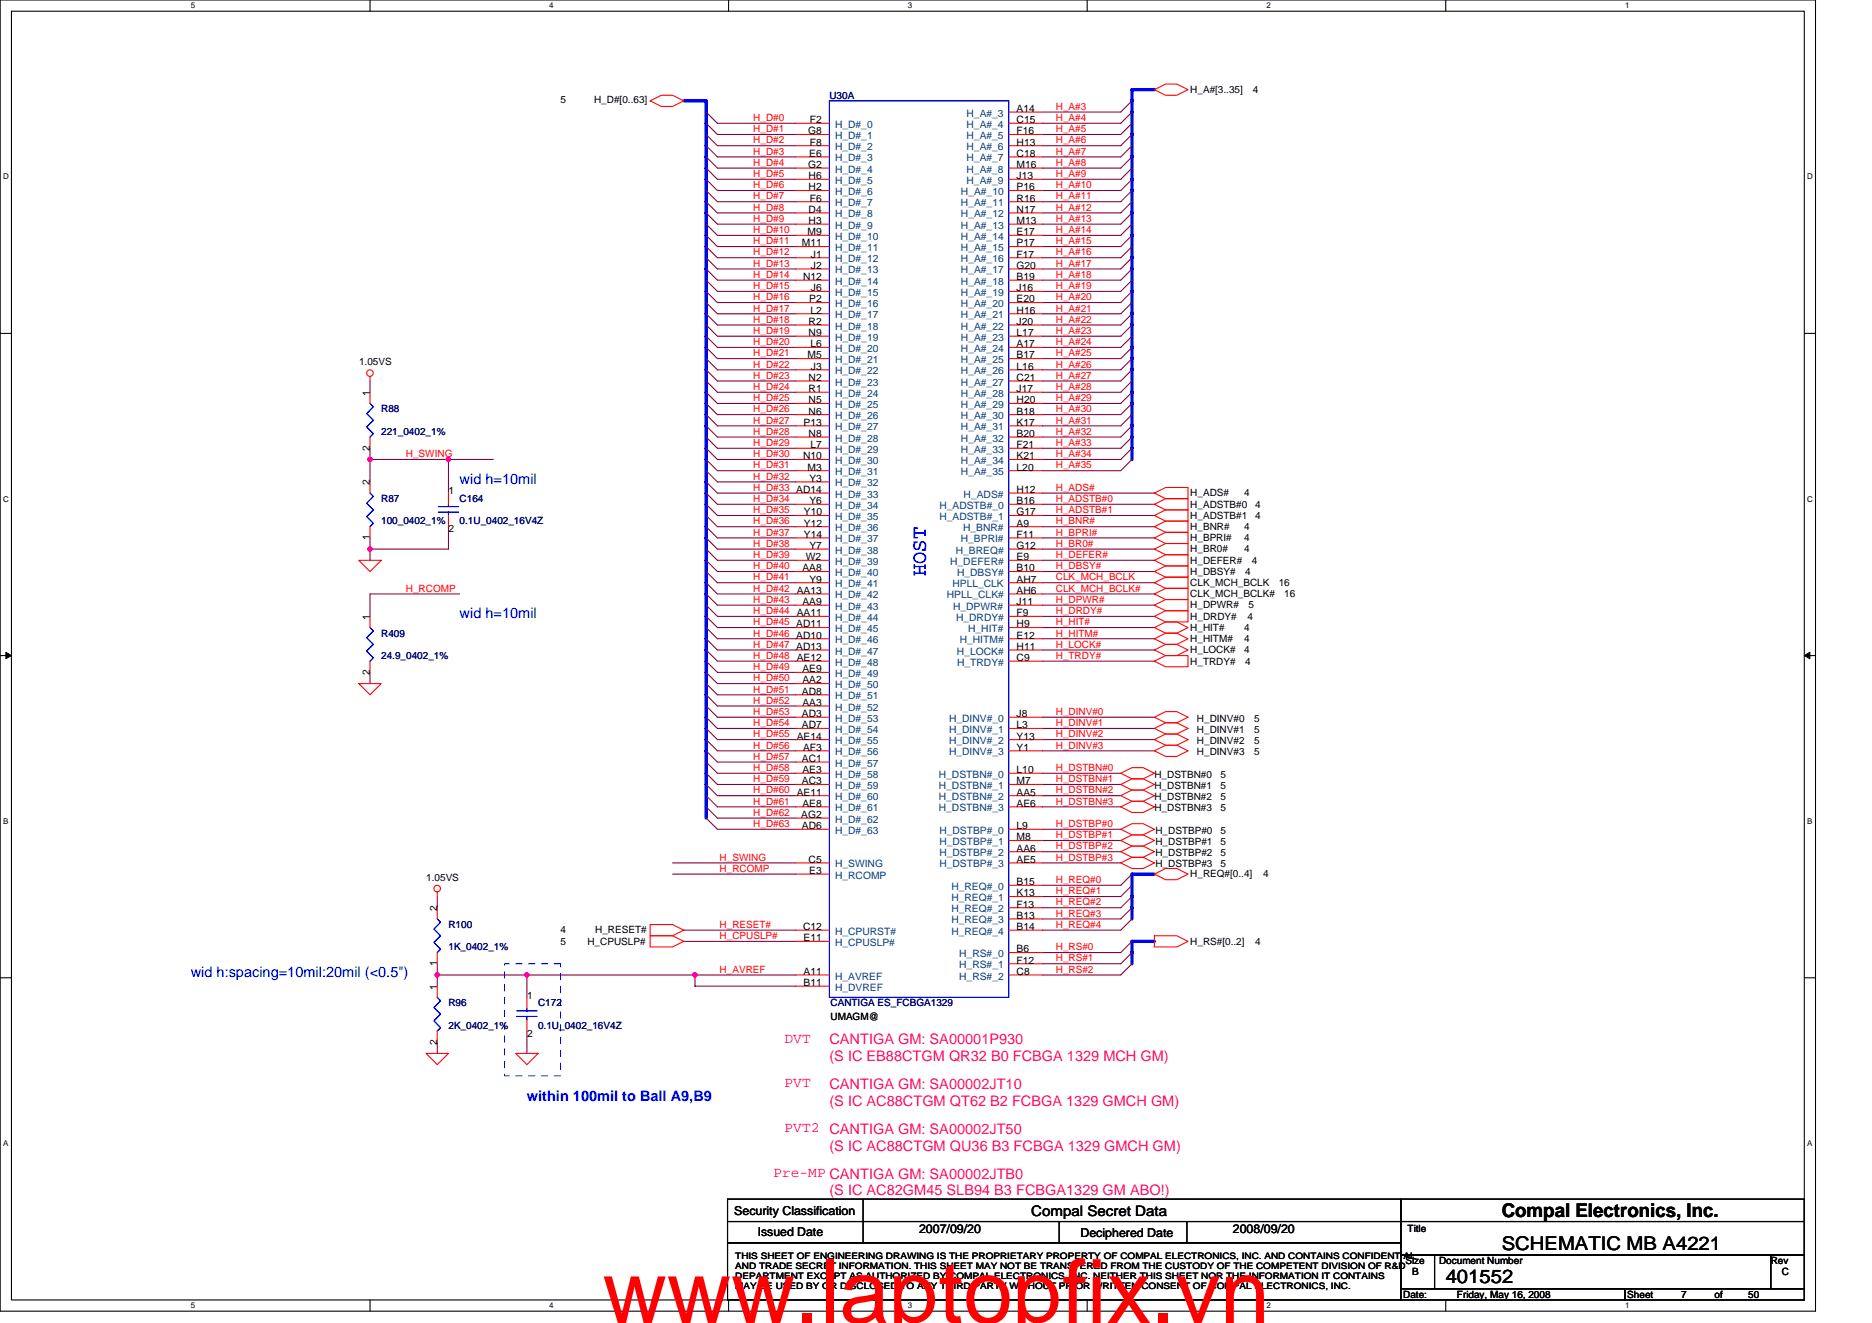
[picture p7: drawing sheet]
<svg xmlns="http://www.w3.org/2000/svg" width="297mm" height="210mm" viewBox="0 0 297 210" stroke-linecap="round" stroke-linejoin="round" font-family="sans-serif">
<defs><g id="words">
<text font-size="14.1" fill="#f00" x="95.6" y="209.9">www.laptopfix.vn</text>
<text font-size="3.4" fill="#00f" x="146.9" y="91.4" transform="rotate(-90 146.9 91.4)">HOST</text>
<g font-size="3">
<text x="238.3" y="193">Compal Electronics, Inc.</text>
<text x="229.4" y="203.6">401552</text>
<text x="238.3" y="198.3">SCHEMATIC MB A4221</text>
</g>
<g font-size="2.3" fill="#00f">
<text x="72.9" y="76.7">wid h=10mil</text>
<text x="72.9" y="98.1">wid h=10mil</text>
<text x="30.3" y="155">wid h:spacing=10mil:20mil (&lt;0.5&quot;)</text>
<text x="83.6" y="174.6">within 100mil to Ball A9,B9</text>
</g>
<g font-size="2.3" fill="#ff0080">
<text x="124.5" y="165.4">DVT</text>
<text x="131.6" y="165.6">CANTIGA GM: SA00001P930</text>
<text x="124.5" y="172.5">PVT</text>
<text x="131.6" y="168.3">(S IC EB88CTGM QR32 B0 FCBGA 1329 MCH GM)</text>
<text x="131.6" y="172.8">CANTIGA GM: SA00002JT10</text>
<text x="124.5" y="179.6">PVT2 CANTIGA GM: SA00002JT50</text>
<text x="131.6" y="175.4">(S IC AC88CTGM QT62 B2 FCBGA 1329 GMCH GM)</text>
<text x="131.6" y="182.5">(S IC AC88CTGM QU36 B3 FCBGA 1329 GMCH GM)</text>
<text x="122.7" y="186.8">Pre-MP CANTIGA GM: SA00002JTB0</text>
<text x="131.6" y="189.7">(S IC AC82GM45 SLB94 B3 FCBGA1329 GM ABO!)</text>
</g>
<text font-size="2.3" x="163.6" y="192.8">Compal Secret Data</text>
<g font-size="1.9">
<text x="116.5" y="192.7">Security Classification</text>
<text x="120.2" y="196.1">Issued Date</text>
<text x="145.8" y="195.6">2007/09/20</text>
<text x="171.4" y="196.3">Deciphered Date</text>
<text x="195.6" y="195.6">2008/09/20</text>
</g>
<g font-size="1.6">
<text x="88.9" y="16.4">5</text>
<text x="94.3" y="16.4">H_D#[0..63]</text>
<text x="161.3" y="17.8">A14</text>
<text x="188.9" y="14.8">H_A#[3..35]</text>
<text x="198.8" y="14.8">4</text>
<text x="128.2" y="21.3">G8</text>
<text x="128.5" y="19.5">F2</text>
<text x="128.5" y="23.1">F8</text>
<text x="161.3" y="19.5">C15</text>
<text x="161.3" y="21.3">F16</text>
<text x="161.3" y="23.1">H13</text>
<text x="128.2" y="26.6">G2</text>
<text x="128.3" y="28.4">H6</text>
<text x="128.4" y="24.9">E6</text>
<text x="161.3" y="24.9">C18</text>
<text x="161.3" y="26.6">M16</text>
<text x="161.3" y="28.4">J13</text>
<text x="128.3" y="30.2">H2</text>
<text x="128.3" y="33.8">D4</text>
<text x="128.3" y="35.5">H3</text>
<text x="128.5" y="32">F6</text>
<text x="161.3" y="30.2">P16</text>
<text x="161.3" y="32">R16</text>
<text x="161.3" y="33.8">N17</text>
<text x="161.3" y="35.5">M13</text>
<text x="127.3" y="39.1">M11</text>
<text x="128.1" y="37.3">M9</text>
<text x="128.7" y="40.9">J1</text>
<text x="161.3" y="37.3">E17</text>
<text x="161.3" y="39.1">P17</text>
<text x="161.3" y="40.9">F17</text>
<text x="127.4" y="44.4">N12</text>
<text x="128.4" y="48">P2</text>
<text x="128.7" y="42.7">J2</text>
<text x="128.7" y="46.2">J6</text>
<text x="161.3" y="42.7">G20</text>
<text x="161.3" y="44.4">B19</text>
<text x="161.3" y="46.2">J16</text>
<text x="161.3" y="48">E20</text>
<text x="128.3" y="51.5">R2</text>
<text x="128.3" y="53.3">N9</text>
<text x="128.6" y="49.8">L2</text>
<text x="161.3" y="49.8">H16</text>
<text x="161.3" y="51.5">J20</text>
<text x="161.3" y="53.3">L17</text>
<text x="57" y="58">1.05VS</text>
<text x="128.1" y="56.9">M5</text>
<text x="128.6" y="55.1">L6</text>
<text x="128.7" y="58.7">J3</text>
<text x="161.3" y="55.1">A17</text>
<text x="161.3" y="56.9">B17</text>
<text x="161.3" y="58.7">L16</text>
<text x="58.7" y="62.8" transform="rotate(-90 58.7 62.8)">1</text>
<text x="128.3" y="60.4">N2</text>
<text x="128.3" y="62.2">R1</text>
<text x="128.3" y="64">N5</text>
<text x="128.3" y="65.8">N6</text>
<text x="161.3" y="60.4">C21</text>
<text x="161.3" y="62.2">J17</text>
<text x="161.3" y="64">H20</text>
<text x="161.3" y="65.8">B18</text>
<text x="58.7" y="71.5" transform="rotate(-90 58.7 71.5)">2</text>
<text x="127.5" y="67.5">P13</text>
<text x="128.3" y="69.3">N8</text>
<text x="128.6" y="71.1">L7</text>
<text x="161.3" y="67.5">K17</text>
<text x="161.3" y="69.3">B20</text>
<text x="161.3" y="71.1">F21</text>
<text x="58.7" y="77" transform="rotate(-90 58.7 77)">2</text>
<text x="127.4" y="72.9">N10</text>
<text x="128.1" y="74.7">M3</text>
<text x="128.4" y="76.4">Y3</text>
<text x="161.3" y="72.9">K21</text>
<text x="161.3" y="74.7">L20</text>
<text x="71.2" y="78.4">1</text>
<text x="127.5" y="81.8">Y10</text>
<text x="127.5" y="83.5">Y12</text>
<text x="128.4" y="80">Y6</text>
<text x="161.3" y="78.2">H12</text>
<text x="161.3" y="83.5">A9</text>
<text x="161.3" y="80">B16</text>
<text x="161.3" y="81.8">G17</text>
<text x="188.9" y="82.3">H_ADSTB#1</text>
<text x="188.9" y="80.5">H_ADSTB#0</text>
<text x="188.9" y="78.8">H_ADS#</text>
<text x="197.4" y="78.8">4</text>
<text x="199.2" y="82.3">4</text>
<text x="199.2" y="80.5">4</text>
<text x="58.7" y="85.7" transform="rotate(-90 58.7 85.7)">1</text>
<text x="71.2" y="84.5">2</text>
<text x="127.5" y="85.3">Y14</text>
<text x="127.9" y="88.9">W2</text>
<text x="128.4" y="87.1">Y7</text>
<text x="161.3" y="87.1">G12</text>
<text x="161.3" y="85.3">F11</text>
<text x="161.3" y="88.9">E9</text>
<text x="188.9" y="89.4">H_DEFER#</text>
<text x="188.9" y="87.7">H_BR0#</text>
<text x="188.9" y="84.1">H_BNR#</text>
<text x="188.9" y="85.9">H_BPRI#</text>
<text x="197.4" y="87.7">4</text>
<text x="197.4" y="84.1">4</text>
<text x="197.4" y="85.9">4</text>
<text x="198.6" y="89.4">4</text>
<text x="127.3" y="90.7">AA8</text>
<text x="127.3" y="96">AA9</text>
<text x="128.4" y="92.4">Y9</text>
<text x="161.3" y="90.7">B10</text>
<text x="161.3" y="94.2">AH6</text>
<text x="161.3" y="96">J11</text>
<text x="161.3" y="92.4">AH7</text>
<text x="188.9" y="91.2">H_DBSY#</text>
<text x="188.9" y="94.8">CLK_MCH_BCLK#</text>
<text x="188.9" y="93">CLK_MCH_BCLK</text>
<text x="197.6" y="91.2">4</text>
<text x="202.9" y="93">16</text>
<text x="203.8" y="94.8">16</text>
<text x="58.7" y="98.3" transform="rotate(-90 58.7 98.3)">1</text>
<text x="161.3" y="97.8">F9</text>
<text x="161.3" y="99.5">H9</text>
<text x="161.3" y="101.3">E12</text>
<text x="188.9" y="96.5">H_DPWR#</text>
<text x="188.9" y="98.3">H_DRDY#</text>
<text x="188.9" y="101.9">H_HITM#</text>
<text x="188.9" y="100.1">H_HIT#</text>
<text x="197.4" y="101.9">4</text>
<text x="197.4" y="100.1">4</text>
<text x="197.9" y="98.3">4</text>
<text x="198.1" y="96.5">5</text>
<text x="58.7" y="107.1" transform="rotate(-90 58.7 107.1)">2</text>
<text x="127.3" y="106.7">AE9</text>
<text x="161.3" y="104.9">C9</text>
<text x="161.3" y="103.1">H11</text>
<text x="188.9" y="105.4">H_TRDY#</text>
<text x="188.9" y="103.7">H_LOCK#</text>
<text x="197.4" y="103.7">4</text>
<text x="197.6" y="105.4">4</text>
<text x="127.2" y="110.2">AD8</text>
<text x="127.2" y="113.8">AD3</text>
<text x="127.3" y="108.4">AA2</text>
<text x="127.3" y="112">AA3</text>
<text x="161.3" y="113.8">J8</text>
<text x="127.2" y="115.5">AD7</text>
<text x="127.4" y="119.1">AF3</text>
<text x="161.3" y="115.5">L3</text>
<text x="161.3" y="117.3">Y13</text>
<text x="161.3" y="119.1">Y1</text>
<text x="189.9" y="114.5">H_DINV#0</text>
<text x="189.9" y="116.3">H_DINV#1</text>
<text x="189.9" y="118">H_DINV#2</text>
<text x="189.9" y="119.8">H_DINV#3</text>
<text x="199" y="114.5">5</text>
<text x="199" y="116.3">5</text>
<text x="199" y="118">5</text>
<text x="199" y="119.8">5</text>
<text x="127.2" y="120.9">AC1</text>
<text x="127.2" y="124.4">AC3</text>
<text x="127.3" y="122.7">AE3</text>
<text x="161.3" y="122.7">L10</text>
<text x="161.3" y="124.4">M7</text>
<text x="183.2" y="123.4">H_DSTBN#0</text>
<text x="183.2" y="125.2">H_DSTBN#1</text>
<text x="193.7" y="123.4">5</text>
<text x="193.7" y="125.2">5</text>
<text x="127.1" y="129.8">AG2</text>
<text x="127.2" y="131.6">AD6</text>
<text x="127.3" y="128">AE8</text>
<text x="161.3" y="131.6">L9</text>
<text x="161.3" y="126.2">AA5</text>
<text x="161.3" y="128">AE6</text>
<text x="183.2" y="126.9">H_DSTBN#2</text>
<text x="183.2" y="128.7">H_DSTBN#3</text>
<text x="193.7" y="126.9">5</text>
<text x="193.7" y="128.7">5</text>
<text x="128.3" y="136.9">C5</text>
<text x="161.3" y="133.3">M8</text>
<text x="161.3" y="135.1">AA6</text>
<text x="161.3" y="136.9">AE5</text>
<text x="183.3" y="132.3">H_DSTBP#0</text>
<text x="183.3" y="134">H_DSTBP#1</text>
<text x="183.3" y="135.8">H_DSTBP#2</text>
<text x="183.3" y="137.6">H_DSTBP#3</text>
<text x="193.7" y="132.3">5</text>
<text x="193.7" y="134">5</text>
<text x="193.7" y="135.8">5</text>
<text x="193.7" y="137.6">5</text>
<text x="67.6" y="139.7">1.05VS</text>
<text x="128.4" y="138.7">E3</text>
<text x="161.3" y="140.4">B15</text>
<text x="161.3" y="142.2">K13</text>
<text x="161.3" y="144">F13</text>
<text x="188.9" y="139.2">H_REQ#[0..4]</text>
<text x="200.4" y="139.2">4</text>
<text x="69.4" y="144.5" transform="rotate(-90 69.4 144.5)">2</text>
<text x="88.9" y="148.1">4</text>
<text x="88.9" y="149.9">5</text>
<text x="93.2" y="149.9">H_CPUSLP#</text>
<text x="94.4" y="148.1">H_RESET#</text>
<text x="127.4" y="147.6">C12</text>
<text x="127.5" y="149.3">E11</text>
<text x="161.3" y="145.8">B13</text>
<text x="161.3" y="147.6">B14</text>
<text x="188.9" y="149.9">H_RS#[0..2]</text>
<text x="199.2" y="149.9">4</text>
<text x="69.4" y="153.3" transform="rotate(-90 69.4 153.3)">1</text>
<text x="127.5" y="154.7">A11</text>
<text x="161.3" y="151.1">B6</text>
<text x="161.3" y="152.9">F12</text>
<text x="161.3" y="154.7">C8</text>
<text x="69.4" y="157" transform="rotate(-90 69.4 157)">1</text>
<text x="83.6" y="158.4">1</text>
<text x="127.5" y="156.4">B11</text>
<text x="131.8" y="161.8">UMAGM@</text>
<text x="69.4" y="165.7" transform="rotate(-90 69.4 165.7)">2</text>
<text x="83.6" y="164.5">2</text>
<text x="223.3" y="195.4">Title</text>
<text x="223" y="200.6">Size</text>
<text x="224.1" y="202.3">B</text>
<text x="228.3" y="200.6">Document Number</text>
<text x="281" y="200.6">Rev</text>
<text x="282.7" y="202.3">C</text>
<text x="222.6" y="205.9">Date:</text>
<text x="231.2" y="205.9">Friday, May 16, 2008</text>
<text x="258.2" y="205.9">Sheet</text>
<text x="266.7" y="205.9">7</text>
<text x="272.1" y="205.9">of</text>
<text x="277.4" y="205.9">50</text>
</g>
<g font-size="1.6" fill="#000080">
<text x="131.6" y="15.6">U30A</text>
<text x="60.5" y="65.4">R88</text>
<text x="60.5" y="69">221_0402_1%</text>
<text x="60.5" y="79.7">R87</text>
<text x="60.5" y="83.2">100_0402_1%</text>
<text x="72.9" y="79.7">C164</text>
<text x="72.9" y="83.2">0.1U_0402_16V4Z</text>
<text x="60.5" y="101">R409</text>
<text x="60.5" y="104.5">24.9_0402_1%</text>
<text x="71.2" y="147.2">R100</text>
<text x="71.2" y="150.8">1K_0402_1%</text>
<text x="71.2" y="159.7">R96</text>
<text x="85.4" y="159.7">C172</text>
<text x="131.8" y="159.7">CANTIGA ES_FCBGA1329</text>
<text x="71.2" y="163.2">2K_0402_1%</text>
<text x="85.4" y="163.2">0.1U_0402_16V4Z</text>
</g>
<g font-size="1.6" fill="#f00">
<text x="167.5" y="17.4">H_A#3</text>
<text x="119.5" y="19.2">H_D#0</text>
<text x="119.5" y="21">H_D#1</text>
<text x="119.5" y="22.8">H_D#2</text>
<text x="167.5" y="19.2">H_A#4</text>
<text x="167.5" y="21">H_A#5</text>
<text x="167.5" y="22.8">H_A#6</text>
<text x="119.5" y="24.5">H_D#3</text>
<text x="119.5" y="26.3">H_D#4</text>
<text x="119.5" y="28.1">H_D#5</text>
<text x="119.5" y="29.9">H_D#6</text>
<text x="167.5" y="24.5">H_A#7</text>
<text x="167.5" y="26.3">H_A#8</text>
<text x="167.5" y="29.9">H_A#10</text>
<text x="167.5" y="28.1">H_A#9</text>
<text x="119.5" y="31.6">H_D#7</text>
<text x="119.5" y="35.2">H_D#9</text>
<text x="119.5" y="33.4">H_D#8</text>
<text x="167.5" y="31.6">H_A#11</text>
<text x="167.5" y="33.4">H_A#12</text>
<text x="167.5" y="35.2">H_A#13</text>
<text x="119.5" y="38.8">H_D#11</text>
<text x="119.5" y="40.5">H_D#12</text>
<text x="119.5" y="37">H_D#10</text>
<text x="167.5" y="38.8">H_A#15</text>
<text x="167.5" y="37">H_A#14</text>
<text x="167.5" y="40.5">H_A#16</text>
<text x="119.5" y="42.3">H_D#13</text>
<text x="119.5" y="44.1">H_D#14</text>
<text x="119.5" y="45.9">H_D#15</text>
<text x="119.5" y="47.6">H_D#16</text>
<text x="167.5" y="42.3">H_A#17</text>
<text x="167.5" y="44.1">H_A#18</text>
<text x="167.5" y="47.6">H_A#20</text>
<text x="167.5" y="45.9">H_A#19</text>
<text x="119.5" y="53">H_D#19</text>
<text x="119.5" y="49.4">H_D#17</text>
<text x="119.5" y="51.2">H_D#18</text>
<text x="167.5" y="49.4">H_A#21</text>
<text x="167.5" y="51.2">H_A#22</text>
<text x="167.5" y="53">H_A#23</text>
<text x="119.5" y="56.5">H_D#21</text>
<text x="119.5" y="58.3">H_D#22</text>
<text x="119.5" y="54.8">H_D#20</text>
<text x="167.5" y="58.3">H_A#26</text>
<text x="167.5" y="56.5">H_A#25</text>
<text x="167.5" y="54.8">H_A#24</text>
<text x="119.5" y="60.1">H_D#23</text>
<text x="119.5" y="63.6">H_D#25</text>
<text x="119.5" y="61.9">H_D#24</text>
<text x="119.5" y="65.4">H_D#26</text>
<text x="167.5" y="60.1">H_A#27</text>
<text x="167.5" y="61.9">H_A#28</text>
<text x="167.5" y="65.4">H_A#30</text>
<text x="167.5" y="63.6">H_A#29</text>
<text x="119.5" y="67.2">H_D#27</text>
<text x="119.5" y="70.8">H_D#29</text>
<text x="119.5" y="69">H_D#28</text>
<text x="167.5" y="67.2">H_A#31</text>
<text x="167.5" y="70.8">H_A#33</text>
<text x="167.5" y="69">H_A#32</text>
<text x="64.4" y="72.5">H_SWING</text>
<text x="119.5" y="72.5">H_D#30</text>
<text x="119.5" y="74.3">H_D#31</text>
<text x="119.5" y="77.9">H_D#33 AD14</text>
<text x="119.5" y="76.1">H_D#32</text>
<text x="167.5" y="77.9">H_ADS#</text>
<text x="167.5" y="72.5">H_A#34</text>
<text x="167.5" y="74.3">H_A#35</text>
<text x="119.5" y="81.4">H_D#35</text>
<text x="119.5" y="83.2">H_D#36</text>
<text x="119.5" y="79.7">H_D#34</text>
<text x="167.5" y="81.4">H_ADSTB#1</text>
<text x="167.5" y="83.2">H_BNR#</text>
<text x="167.5" y="79.7">H_ADSTB#0</text>
<text x="119.5" y="85">H_D#37</text>
<text x="119.5" y="86.8">H_D#38</text>
<text x="119.5" y="88.5">H_D#39</text>
<text x="167.5" y="85">H_BPRI#</text>
<text x="167.5" y="86.8">H_BR0#</text>
<text x="167.5" y="88.5">H_DEFER#</text>
<text x="64.4" y="93.9">H_RCOMP</text>
<text x="119.5" y="95.7">H_D#43</text>
<text x="119.5" y="92.1">H_D#41</text>
<text x="119.5" y="90.3">H_D#40</text>
<text x="119.5" y="93.9">H_D#42 AA13</text>
<text x="167.5" y="95.7">H_DPWR#</text>
<text x="167.5" y="90.3">H_DBSY#</text>
<text x="167.5" y="93.9">CLK_MCH_BCLK#</text>
<text x="167.5" y="92.1">CLK_MCH_BCLK</text>
<text x="119.5" y="99.2">H_D#45 AD11</text>
<text x="119.5" y="101">H_D#46 AD10</text>
<text x="119.5" y="97.4">H_D#44 AA11</text>
<text x="167.5" y="99.2">H_HIT#</text>
<text x="167.5" y="101">H_HITM#</text>
<text x="167.5" y="97.4">H_DRDY#</text>
<text x="119.5" y="102.8">H_D#47 AD13</text>
<text x="119.5" y="106.3">H_D#49</text>
<text x="119.5" y="104.5">H_D#48 AE12</text>
<text x="167.5" y="102.8">H_LOCK#</text>
<text x="167.5" y="104.5">H_TRDY#</text>
<text x="119.5" y="109.9">H_D#51</text>
<text x="119.5" y="113.4">H_D#53</text>
<text x="119.5" y="111.7">H_D#52</text>
<text x="119.5" y="108.1">H_D#50</text>
<text x="167.5" y="113.4">H_DINV#0</text>
<text x="119.5" y="115.2">H_D#54</text>
<text x="119.5" y="117">H_D#55 AE14</text>
<text x="119.5" y="118.8">H_D#56</text>
<text x="167.5" y="117">H_DINV#2</text>
<text x="167.5" y="118.8">H_DINV#3</text>
<text x="167.5" y="115.2">H_DINV#1</text>
<text x="119.5" y="124.1">H_D#59</text>
<text x="119.5" y="120.5">H_D#57</text>
<text x="119.5" y="125.9">H_D#60 AE11</text>
<text x="119.5" y="122.3">H_D#58</text>
<text x="167.5" y="124.1">H_DSTBN#1</text>
<text x="167.5" y="122.3">H_DSTBN#0</text>
<text x="167.5" y="125.9">H_DSTBN#2</text>
<text x="119.5" y="127.7">H_D#61</text>
<text x="119.5" y="129.4">H_D#62</text>
<text x="119.5" y="131.2">H_D#63</text>
<text x="167.5" y="131.2">H_DSTBP#0</text>
<text x="167.5" y="127.7">H_DSTBN#3</text>
<text x="114.2" y="136.5">H_SWING</text>
<text x="167.5" y="134.8">H_DSTBP#2</text>
<text x="167.5" y="136.5">H_DSTBP#3</text>
<text x="167.5" y="133">H_DSTBP#1</text>
<text x="114.2" y="138.3">H_RCOMP</text>
<text x="167.5" y="140.1">H_REQ#0</text>
<text x="167.5" y="143.7">H_REQ#2</text>
<text x="167.5" y="141.9">H_REQ#1</text>
<text x="114.2" y="149">H_CPUSLP#</text>
<text x="114.2" y="147.2">H_RESET#</text>
<text x="167.5" y="147.2">H_REQ#4</text>
<text x="167.5" y="145.4">H_REQ#3</text>
<text x="114.2" y="154.3">H_AVREF</text>
<text x="167.5" y="150.8">H_RS#0</text>
<text x="167.5" y="154.3">H_RS#2</text>
<text x="167.5" y="152.5">H_RS#1</text>
</g>
<g font-size="1.6" fill="#004080">
<text x="132.5" y="20.3">H_D#_0</text>
<text x="132.5" y="22.1">H_D#_1</text>
<text x="132.5" y="23.8">H_D#_2</text>
<text x="153.4" y="18.5">H_A#_3</text>
<text x="153.4" y="20.3">H_A#_4</text>
<text x="153.4" y="22.1">H_A#_5</text>
<text x="153.4" y="23.8">H_A#_6</text>
<text x="132.5" y="25.6">H_D#_3</text>
<text x="132.5" y="27.4">H_D#_4</text>
<text x="132.5" y="29.2">H_D#_5</text>
<text x="153.4" y="25.6">H_A#_7</text>
<text x="153.4" y="27.4">H_A#_8</text>
<text x="153.4" y="29.2">H_A#_9</text>
<text x="132.5" y="30.9">H_D#_6</text>
<text x="132.5" y="32.7">H_D#_7</text>
<text x="132.5" y="34.5">H_D#_8</text>
<text x="152.5" y="30.9">H_A#_10</text>
<text x="152.5" y="32.7">H_A#_11</text>
<text x="152.5" y="34.5">H_A#_12</text>
<text x="132.5" y="36.3">H_D#_9</text>
<text x="132.5" y="38.1">H_D#_10</text>
<text x="132.5" y="39.8">H_D#_11</text>
<text x="132.5" y="41.6">H_D#_12</text>
<text x="152.5" y="36.3">H_A#_13</text>
<text x="152.5" y="38.1">H_A#_14</text>
<text x="152.5" y="39.8">H_A#_15</text>
<text x="152.5" y="41.6">H_A#_16</text>
<text x="132.5" y="43.4">H_D#_13</text>
<text x="132.5" y="45.2">H_D#_14</text>
<text x="132.5" y="46.9">H_D#_15</text>
<text x="152.5" y="43.4">H_A#_17</text>
<text x="152.5" y="45.2">H_A#_18</text>
<text x="152.5" y="46.9">H_A#_19</text>
<text x="132.5" y="48.7">H_D#_16</text>
<text x="132.5" y="50.5">H_D#_17</text>
<text x="132.5" y="52.3">H_D#_18</text>
<text x="152.5" y="48.7">H_A#_20</text>
<text x="152.5" y="50.5">H_A#_21</text>
<text x="152.5" y="52.3">H_A#_22</text>
<text x="132.5" y="54.1">H_D#_19</text>
<text x="132.5" y="55.8">H_D#_20</text>
<text x="132.5" y="57.6">H_D#_21</text>
<text x="132.5" y="59.4">H_D#_22</text>
<text x="152.5" y="54.1">H_A#_23</text>
<text x="152.5" y="55.8">H_A#_24</text>
<text x="152.5" y="57.6">H_A#_25</text>
<text x="152.5" y="59.4">H_A#_26</text>
<text x="132.5" y="61.2">H_D#_23</text>
<text x="132.5" y="62.9">H_D#_24</text>
<text x="132.5" y="64.7">H_D#_25</text>
<text x="152.5" y="61.2">H_A#_27</text>
<text x="152.5" y="62.9">H_A#_28</text>
<text x="152.5" y="64.7">H_A#_29</text>
<text x="132.5" y="66.5">H_D#_26</text>
<text x="132.5" y="68.3">H_D#_27</text>
<text x="132.5" y="70.1">H_D#_28</text>
<text x="132.5" y="71.8">H_D#_29</text>
<text x="152.5" y="66.5">H_A#_30</text>
<text x="152.5" y="68.3">H_A#_31</text>
<text x="152.5" y="70.1">H_A#_32</text>
<text x="152.5" y="71.8">H_A#_33</text>
<text x="132.5" y="73.6">H_D#_30</text>
<text x="132.5" y="75.4">H_D#_31</text>
<text x="132.5" y="77.2">H_D#_32</text>
<text x="152.5" y="73.6">H_A#_34</text>
<text x="152.5" y="75.4">H_A#_35</text>
<text x="132.5" y="79">H_D#_33</text>
<text x="132.5" y="80.7">H_D#_34</text>
<text x="132.5" y="82.5">H_D#_35</text>
<text x="149.1" y="80.7">H_ADSTB#_0</text>
<text x="149.1" y="82.5">H_ADSTB#_1</text>
<text x="152.9" y="79">H_ADS#</text>
<text x="132.5" y="84.3">H_D#_36</text>
<text x="132.5" y="86.1">H_D#_37</text>
<text x="132.5" y="87.8">H_D#_38</text>
<text x="132.5" y="89.6">H_D#_39</text>
<text x="150.8" y="89.6">H_DEFER#</text>
<text x="151.7" y="87.8">H_BREQ#</text>
<text x="152.5" y="86.1">H_BPRI#</text>
<text x="152.8" y="84.3">H_BNR#</text>
<text x="132.5" y="91.4">H_D#_40</text>
<text x="132.5" y="93.2">H_D#_41</text>
<text x="132.5" y="95">H_D#_42</text>
<text x="150.2" y="95">HPLL_CLK#</text>
<text x="151.1" y="93.2">HPLL_CLK</text>
<text x="151.9" y="91.4">H_DBSY#</text>
<text x="132.5" y="96.7">H_D#_43</text>
<text x="132.5" y="98.5">H_D#_44</text>
<text x="132.5" y="100.3">H_D#_45</text>
<text x="151.2" y="96.7">H_DPWR#</text>
<text x="151.7" y="98.5">H_DRDY#</text>
<text x="153.6" y="100.3">H_HIT#</text>
<text x="132.5" y="102.1">H_D#_46</text>
<text x="132.5" y="103.8">H_D#_47</text>
<text x="132.5" y="105.6">H_D#_48</text>
<text x="132.5" y="107.4">H_D#_49</text>
<text x="151.8" y="103.8">H_LOCK#</text>
<text x="151.9" y="105.6">H_TRDY#</text>
<text x="152.3" y="102.1">H_HITM#</text>
<text x="132.5" y="109.2">H_D#_50</text>
<text x="132.5" y="111">H_D#_51</text>
<text x="132.5" y="112.7">H_D#_52</text>
<text x="132.5" y="114.5">H_D#_53</text>
<text x="132.5" y="116.3">H_D#_54</text>
<text x="132.5" y="118.1">H_D#_55</text>
<text x="132.5" y="119.8">H_D#_56</text>
<text x="150.6" y="114.5">H_DINV#_0</text>
<text x="150.6" y="116.3">H_DINV#_1</text>
<text x="150.6" y="118.1">H_DINV#_2</text>
<text x="150.6" y="119.8">H_DINV#_3</text>
<text x="132.5" y="121.6">H_D#_57</text>
<text x="132.5" y="123.4">H_D#_58</text>
<text x="132.5" y="125.2">H_D#_59</text>
<text x="149" y="123.4">H_DSTBN#_0</text>
<text x="149" y="125.2">H_DSTBN#_1</text>
<text x="132.5" y="127">H_D#_60</text>
<text x="132.5" y="128.7">H_D#_61</text>
<text x="132.5" y="130.5">H_D#_62</text>
<text x="149" y="127">H_DSTBN#_2</text>
<text x="149" y="128.7">H_DSTBN#_3</text>
<text x="132.5" y="132.3">H_D#_63</text>
<text x="132.5" y="137.6">H_SWING</text>
<text x="149.1" y="132.3">H_DSTBP#_0</text>
<text x="149.1" y="134.1">H_DSTBP#_1</text>
<text x="149.1" y="135.8">H_DSTBP#_2</text>
<text x="149.1" y="137.6">H_DSTBP#_3</text>
<text x="132.5" y="139.4">H_RCOMP</text>
<text x="151" y="141.2">H_REQ#_0</text>
<text x="151" y="143">H_REQ#_1</text>
<text x="132.5" y="148.3">H_CPURST#</text>
<text x="151" y="144.7">H_REQ#_2</text>
<text x="151" y="146.5">H_REQ#_3</text>
<text x="151" y="148.3">H_REQ#_4</text>
<text x="132.5" y="150.1">H_CPUSLP#</text>
<text x="132.5" y="155.4">H_AVREF</text>
<text x="152.2" y="151.8">H_RS#_0</text>
<text x="152.2" y="153.6">H_RS#_1</text>
<text x="152.2" y="155.4">H_RS#_2</text>
<text x="132.5" y="157.2">H_DVREF</text>
</g>
<g font-size="1.4">
<text x="116.7" y="199.7">THIS SHEET OF ENGINEERING DRAWING IS THE PROPRIETARY PROPERTY OF COMPAL ELECTRONICS, INC. AND CONTAINS CONFIDENT AL</text>
<text x="116.7" y="201.3">AND TRADE SECRET INFORMATION. THIS SHEET MAY NOT BE TRANSFERED FROM THE CUSTODY OF THE COMPETENT DIVISION OF R&amp;D</text>
<text x="116.7" y="202.9">DEPARTMENT EXCEPT AS AUTHORIZED BY COMPAL ELECTRONICS, INC. NEITHER THIS SHEET NOR THE INFORMATION IT CONTAINS</text>
<text x="116.7" y="204.6">MAY BE USED BY OR DISCLOSED TO ANY THIRD PARTY WITHOUT PRIOR WRITTEN CONSENT OF COMPAL ELECTRONICS, INC.</text>
</g>
<g font-size="1.3">
<text x="30.3" y="1.3">5</text>
<text x="87.2" y="1.3">4</text>
<text x="144.1" y="1.3">3</text>
<text x="201" y="1.3">2</text>
<text x="257.8" y="1.3">1</text>
<text x=".5" y="28.5">D</text>
<text x="286.7" y="28.5">D</text>
<text x=".5" y="79.6">C</text>
<text x="286.7" y="79.6">C</text>
<text x=".5" y="130.7">B</text>
<text x="286.7" y="130.7">B</text>
<text x=".5" y="181.8">A</text>
<text x="286.7" y="181.8">A</text>
<text x="30.3" y="207.6">5</text>
<text x="87.2" y="207.6">4</text>
<text x="144.1" y="207.6">3</text>
<text x="201" y="207.6">2</text>
<text x="257.8" y="207.6">1</text>
</g>
</g></defs>
<path d="M0 0h288.1v208h-288.1zM1.8 1.8h284.5v204.4h-284.5z" fill="none" stroke="#000" stroke-width=".17"/>
<g fill="#fff">
<path d="M30.3 .2h.7v1.4h-.7z"/>
<path d="M30.3 206.4h.7v1.5h-.7z"/>
</g>
<path d="M58.7 0v1.8M58.7 206.2v1.8" fill="none" stroke="#000" stroke-width=".17"/>
<g fill="#fff">
<path d="M87.2 .2h.7v1.4h-.7z"/>
<path d="M87.2 206.4h.7v1.5h-.7z"/>
</g>
<path d="M115.6 0v1.8M115.6 206.2v1.8" fill="none" stroke="#000" stroke-width=".17"/>
<g fill="#fff">
<path d="M144.1 .2h.7v1.4h-.7z"/>
<path d="M144.1 206.4h.7v1.5h-.7z"/>
</g>
<path d="M172.5 0v1.8M172.5 206.2v1.8" fill="none" stroke="#000" stroke-width=".17"/>
<g fill="#fff">
<path d="M201 .2h.7v1.4h-.7z"/>
<path d="M201 206.4h.7v1.5h-.7z"/>
</g>
<path d="M229.4 0v1.8M229.4 206.2v1.8" fill="none" stroke="#000" stroke-width=".17"/>
<g fill="#fff">
<path d="M257.8 .2h.7v1.4h-.7z"/>
<path d="M257.8 206.4h.7v1.5h-.7z"/>
<path d="M.5 27.3h.9v1.4h-.9z"/>
<path d="M286.7 27.3h1v1.4h-1z"/>
<path d="M.5 78.4h.9v1.5h-.9z"/>
<path d="M286.7 78.4h1v1.5h-1z"/>
</g>
<path d="M0 52.9h1.8M286.3 52.9h1.8" fill="none" stroke="#000" stroke-width=".17"/>
<g fill="#fff">
<path d="M.5 129.6h.8v1.4h-.8z"/>
<path d="M286.7 129.6h.9v1.4h-.9z"/>
</g>
<path d="M0 104h1.8M286.3 104h1.8" fill="none" stroke="#000" stroke-width=".17"/>
<path d="M.9 103.5l.9 .5-.9 .5zM286.3 104l.9-.5v1z" fill="#000" stroke="#000" stroke-width=".16"/>
<g fill="#fff">
<path d="M.5 180.7h.8v1.4h-.8z"/>
<path d="M286.7 180.7h.9v1.4h-.9z"/>
</g>
<g fill="none" stroke="#000" stroke-width=".17">
<path d="M0 155.1h1.8M286.3 155.1h1.8M115.4 190.2h106.9v3.6h-106.9zM115.4 193.8h106.9v3.4h-106.9zM115.4 197.2h106.9v9h-106.9zM136.9 190.2v7M168.1 193.8v3.4M188.3 193.8v3.4M222.3 190.2h64v3.6h-64zM222.3 193.8h64v5.3h-64zM222.3 199.1h5.3v5.4h-5.3zM227.6 199.1h53.4v5.4h-53.4z"/>
<path d="M281 199.1h5.3v5.4h-5.3zM222.3 204.5h35.5v1.7h-35.5zM257.8 204.5h28.5v1.7h-28.5z"/>
</g>
<g fill="none" stroke="#800040" stroke-width=".17">
<path d="M112.1 17.8l1.7 1.8h12.5M112.1 19.6l1.7 1.7h12.5M179.6 17.8l-1.8 1.8h-12.4M179.6 19.6l-1.8 1.7h-12.4M179.6 16l-1.8 1.8h-12.4M112.1 21.3l1.7 1.8h12.5M112.1 23.1l1.7 1.8h12.5M112.1 24.9l1.7 1.8h12.5M112.1 26.7l1.7 1.7h12.5M112.1 28.4l1.7 1.8h12.5M112.1 30.2l1.7 1.8h12.5M112.1 37.3l1.7 1.8h12.5"/>
<path d="M112.1 33.8l1.7 1.8h12.5M112.1 32l1.7 1.8h12.5M112.1 39.1l1.7 1.8h12.5M112.1 35.6l1.7 1.7h12.5M179.6 21.3l-1.8 1.8h-12.4M179.6 23.1l-1.8 1.8h-12.4M179.6 24.9l-1.8 1.8h-12.4M179.6 26.7l-1.8 1.7h-12.4M179.6 28.4l-1.8 1.8h-12.4M179.6 30.2l-1.8 1.8h-12.4M179.6 37.3l-1.8 1.8h-12.4M179.6 33.8l-1.8 1.8h-12.4"/>
<path d="M179.6 32l-1.8 1.8h-12.4M179.6 39.1l-1.8 1.8h-12.4M179.6 35.6l-1.8 1.7h-12.4M112.1 40.9l1.7 1.8h12.5M112.1 42.7l1.7 1.7h12.5M112.1 44.4l1.7 1.8h12.5M112.1 51.6l1.7 1.7h12.5M112.1 55.1l1.7 1.8h12.5M112.1 48l1.7 1.8h12.5M112.1 56.9l1.7 1.8h12.5M112.1 46.2l1.7 1.8h12.5M112.1 58.7l1.7 1.8h12.5"/>
<path d="M112.1 53.3l1.7 1.8h12.5M112.1 49.8l1.7 1.8h12.5M179.6 40.9l-1.8 1.8h-12.4M179.6 42.7l-1.8 1.7h-12.4M179.6 44.4l-1.8 1.8h-12.4M179.6 51.6l-1.8 1.7h-12.4M179.6 55.1l-1.8 1.8h-12.4M179.6 48l-1.8 1.8h-12.4M179.6 56.9l-1.8 1.8h-12.4M179.6 46.2l-1.8 1.8h-12.4M179.6 58.7l-1.8 1.8h-12.4M179.6 53.3l-1.8 1.8h-12.4"/>
<path d="M179.6 49.8l-1.8 1.8h-12.4M58.7 60.5v1.7M58.7 71.1v5.4M71.2 72.9v5.3M78.3 72.9h-19.6M112.1 71.1l1.7 1.8h12.5M112.1 65.8l1.7 1.8h12.5M112.1 69.3l1.7 1.8h12.5M112.1 62.2l1.7 1.8h12.5M112.1 60.5l1.7 1.7h12.5M112.1 72.9l1.7 1.8h12.5M112.1 67.6l1.7 1.7h12.5"/>
<path d="M112.1 64l1.7 1.8h12.5M112.1 76.5l1.7 1.7h12.5M112.1 74.7l1.7 1.8h12.5M112.1 78.2l1.7 1.8h12.5M165.4 78.2h17.8M179.6 71.1l-1.8 1.8h-12.4M179.6 65.8l-1.8 1.8h-12.4M179.6 69.3l-1.8 1.8h-12.4M179.6 62.2l-1.8 1.8h-12.4M179.6 60.5l-1.8 1.7h-12.4M179.6 72.9l-1.8 1.8h-12.4M179.6 67.6l-1.8 1.7h-12.4"/>
<path d="M179.6 64l-1.8 1.8h-12.4M58.7 85.3v3.6M71.2 83.6v3.5h-12.5M72.9 94.2h-14.2v3.6M112.1 85.3l1.7 1.8h12.5M112.1 80l1.7 1.8h12.5M112.1 83.6l1.7 1.7h12.5M112.1 87.1l1.7 1.8h12.5M112.1 81.8l1.7 1.8h12.5M112.1 94.2l1.7 1.8h12.5M112.1 97.8l1.7 1.8h12.5M112.1 90.7l1.7 1.8h12.5"/>
<path d="M112.1 99.6l1.7 1.7h12.5M112.1 88.9l1.7 1.8h12.5M112.1 96l1.7 1.8h12.5M112.1 92.5l1.7 1.7h12.5M165.4 87.1h17.8M165.4 81.8h17.8M165.4 85.3h17.8M165.4 88.9h17.8M165.4 83.6h17.8M165.4 80h17.8M165.4 96h17.8M165.4 99.6h17.8"/>
<path d="M165.4 92.5h17.8M165.4 90.7h17.8M165.4 97.8h17.8M165.4 94.2h17.8M58.7 106.7v1.8M112.1 101.3l1.7 1.8h12.5M112.1 108.5l1.7 1.7h12.5M112.1 112l1.7 1.8h12.5M112.1 104.9l1.7 1.8h12.5M112.1 113.8l1.7 1.8h12.5M112.1 103.1l1.7 1.8h12.5M112.1 110.2l1.7 1.8h12.5"/>
<path d="M112.1 106.7l1.7 1.8h12.5M112.1 115.6l1.7 1.7h12.5M112.1 119.1l1.7 1.8h12.5M112.1 117.3l1.7 1.8h12.5M165.4 101.3h17.8M165.4 103.1h17.8M165.4 113.8h17.8M165.4 115.6h17.8M165.4 104.9h17.8M165.4 117.3h17.8M165.4 119.1h17.8M106.7 138.7h19.6"/>
<path d="M106.7 136.9h19.6M112.1 122.7l1.7 1.8h12.5M112.1 126.2l1.7 1.8h12.5M112.1 128l1.7 1.8h12.5M112.1 129.8l1.7 1.8h12.5M112.1 124.5l1.7 1.7h12.5M112.1 120.9l1.7 1.8h12.5M165.4 124.5h12.4M165.4 128h12.4M165.4 131.6h12.4M165.4 126.2h12.4M165.4 122.7h12.4"/>
<path d="M165.4 136.9h12.4M165.4 135.1h12.4M165.4 133.3h12.4M179.6 138.7l-1.8 1.8h-12.4M69.4 142.2v1.8M69.4 152.9v3.6M83.6 154.7v3.5M108.5 149.4h17.8M108.5 147.6h17.8M110.3 154.7v1.8h16M126.3 154.7h-56.9M179.6 145.8l-1.8 1.8h-12.4"/>
<path d="M179.6 144l-1.8 1.8h-12.4M179.6 149.4l-1.8 1.7h-12.4M179.6 142.2l-1.8 1.8h-12.4M179.6 140.5l-1.8 1.7h-12.4M179.6 152.9l-1.8 1.8h-12.4M179.6 151.1l-1.8 1.8h-12.4M69.4 165.4v1.7M83.6 163.6v3.5"/>
</g>
<g fill="#f0f" stroke="#f0f" stroke-width=".17">
<circle cx="58.7" cy="87.1" r=".35"/>
<circle cx="71.1" cy="72.9" r=".35"/>
<circle cx="58.7" cy="72.9" r=".35"/>
<circle cx="110.3" cy="154.7" r=".35"/>
<circle cx="83.6" cy="154.7" r=".35"/>
<circle cx="69.4" cy="154.7" r=".35"/>
</g>
<path d="M108.5 16h3.6v113.8M183.2 14.2h-3.6v58.7M183.2 138.7h-3.6v7.1M183.2 149.4h-3.6v3.5" fill="none" stroke="#00f" stroke-width=".53"/>
<g fill="none" stroke="#f00" stroke-width=".17">
<path d="M103.2 16l1.7-.9h1.8l1.8 .9-1.8 .9h-1.8zM126.3 19.6h5.3M160.1 17.8h5.3M160.1 19.6h5.3M183.2 14.2l1.8-.9h1.7l1.8 .9-1.8 .9h-1.7zM126.3 21.3h5.3M126.3 23.1h5.3M126.3 24.9h5.3M126.3 26.7h5.3M126.3 28.4h5.3M126.3 30.2h5.3M126.3 32h5.3"/>
<path d="M126.3 33.8h5.3M126.3 35.6h5.3M126.3 37.3h5.3M126.3 39.1h5.3M160.1 21.3h5.3M160.1 23.1h5.3M160.1 24.9h5.3M160.1 26.7h5.3M160.1 28.4h5.3M160.1 30.2h5.3M160.1 32h5.3M160.1 33.8h5.3"/>
<path d="M160.1 35.6h5.3M160.1 37.3h5.3M160.1 39.1h5.3M58.7 59.7v.8M126.3 40.9h5.3M126.3 42.7h5.3M126.3 44.4h5.3M126.3 46.2h5.3M126.3 48h5.3M126.3 49.8h5.3M126.3 51.6h5.3M126.3 53.3h5.3"/>
<path d="M126.3 55.1h5.3M126.3 56.9h5.3M126.3 58.7h5.3M160.1 40.9h5.3M160.1 42.7h5.3M160.1 44.4h5.3M160.1 46.2h5.3M160.1 48h5.3M160.1 49.8h5.3M160.1 51.6h5.3M160.1 53.3h5.3M160.1 55.1h5.3"/>
<path d="M160.1 56.9h5.3M160.1 58.7h5.3M58.7 62.2v1.8M58.7 69.3v1.8M58.7 76.5v1.7M71.2 78.2v1.8M126.3 60.5h5.3M126.3 62.2h5.3M126.3 64h5.3M126.3 65.8h5.3M126.3 67.6h5.3M126.3 69.3h5.3"/>
<path d="M126.3 71.1h5.3M126.3 72.9h5.3M126.3 74.7h5.3M126.3 78.2h5.3M126.3 76.5h5.3M160.1 60.5h5.3M160.1 62.2h5.3M160.1 64h5.3M160.1 65.8h5.3M160.1 67.6h5.3M160.1 69.3h5.3M160.1 71.1h5.3"/>
<path d="M160.1 72.9h5.3M160.1 74.7h5.3M160.1 78.2h5.3M183.2 78.2l1.8-.9h3.5v1.8h-3.5zM56.9 88.9h3.6l-1.8 1.8zM58.7 83.6v1.7M58.7 97.8v1.8M71.2 81.8v1.8M126.3 80h5.3M126.3 81.8h5.3M126.3 83.6h5.3M126.3 85.3h5.3"/>
<path d="M126.3 87.1h5.3M126.3 88.9h5.3M126.3 90.7h5.3M126.3 92.5h5.3M126.3 94.2h5.3M126.3 96h5.3M126.3 97.8h5.3M126.3 99.6h5.3M160.1 80h5.3M160.1 81.8h5.3M160.1 83.6h5.3M160.1 85.3h5.3"/>
<path d="M160.1 87.1h5.3M160.1 88.9h5.3M160.1 90.7h5.3M160.1 92.5h5.3M160.1 94.2h5.3M160.1 96h5.3M160.1 97.8h5.3M160.1 99.6h5.3M183.2 81.8l1.8-.9h3.5v1.8h-3.5zM183.2 80l1.8-.9h3.5v1.8h-3.5zM183.2 96l1.8-.9h3.5v1.8h-3.5zM183.2 97.8l1.8-.9h3.5v1.8h-3.5z"/>
<path d="M183.2 88.9l1.8-.9h3.5v1.8h-3.5zM183.2 87.1l1.8-.9h3.5v1.8h-3.5zM183.2 83.6l1.8-.9h3.5v1.8h-3.5zM183.2 85.3l1.8-.8h3.5v1.7h-3.5zM183.2 90.7l1.8-.9h3.5v1.8h-3.5zM183.2 99.6l1.8-.9h1.7l1.8 .9-1.8 .9h-1.7zM183.2 94.2l1.8-.9h3.5v1.8h-3.5zM183.2 92.5l1.8-.9h3.5v1.7h-3.5zM56.9 108.5h3.6l-1.8 1.7zM58.7 104.9v1.8M126.3 101.3h5.3M126.3 103.1h5.3"/>
<path d="M126.3 104.9h5.3M126.3 113.8h5.3M126.3 115.6h5.3M126.3 117.3h5.3M126.3 119.1h5.3M126.3 106.7h5.3M126.3 108.5h5.3M126.3 110.2h5.3M126.3 112h5.3M160.1 101.3h5.3M160.1 103.1h5.3M160.1 104.9h5.3"/>
<path d="M160.1 113.8h5.3M160.1 115.6h5.3M160.1 117.3h5.3M160.1 119.1h5.3M183.2 104.9l1.8-.9h3.5v1.8h-3.5zM183.2 101.3l1.8-.8h1.7l1.8 .8-1.8 .9h-1.7zM183.2 103.1l1.8-.9h1.7l1.8 .9-1.8 .9h-1.7zM183.2 113.8l1.8-.9h1.7l1.8 .9-1.8 .9h-1.7zM183.2 115.6l1.8-.9h1.7l1.8 .9-1.8 .9h-1.7zM183.2 117.3l1.8-.8h1.7l1.8 .8-1.8 .9h-1.7zM183.2 119.1l1.8-.9h1.7l1.8 .9-1.8 .9h-1.7zM126.3 122.7h5.3"/>
<path d="M126.3 124.5h5.3M126.3 126.2h5.3M126.3 128h5.3M126.3 131.6h5.3M126.3 136.9h5.3M126.3 120.9h5.3M126.3 129.8h5.3M126.3 138.7h5.3M160.1 122.7h5.3M160.1 124.5h5.3M160.1 126.2h5.3M160.1 128h5.3"/>
<path d="M160.1 131.6h5.3M160.1 133.3h5.3M160.1 135.1h5.3M160.1 136.9h5.3M177.8 131.6l1.8-.9h1.8l1.8 .9-1.8 .9h-1.8zM177.8 122.7l1.8-.9h1.8l1.8 .9-1.8 .9h-1.8zM177.8 133.3l1.8-.8h1.8l1.8 .8-1.8 .9h-1.8zM177.8 124.5l1.8-.9h1.8l1.8 .9-1.8 .8h-1.8zM177.8 135.1l1.8-.9h1.8l1.8 .9-1.8 .9h-1.8zM177.8 126.2l1.8-.9h1.8l1.8 .9-1.8 .9h-1.8zM177.8 136.9l1.8-.9h1.8l1.8 .9-1.8 .9h-1.8zM177.8 128l1.8-.9h1.8l1.8 .9-1.8 .9h-1.8z"/>
<path d="M183.2 138.7l1.8-.9h1.7l1.8 .9-1.8 .9h-1.7zM69.4 141.5v.7M69.4 144v1.8M69.4 151.1v1.8M69.4 156.5v1.7M83.6 158.2v1.8M103.2 146.7h3.5l1.8 .9-1.8 .9h-3.5zM103.2 148.5h3.5l1.8 .9-1.8 .8h-3.5zM126.3 147.6h5.3M126.3 154.7h5.3M126.3 149.4h5.3M126.3 156.5h5.3"/>
<path d="M160.1 140.5h5.3M160.1 142.2h5.3M160.1 144h5.3M160.1 145.8h5.3M160.1 147.6h5.3M160.1 151.1h5.3M160.1 152.9h5.3M160.1 154.7h5.3M183.2 148.5h3.5l1.8 .9-1.8 .8h-3.5zM67.6 167.1h3.6l-1.8 1.8zM69.4 163.6v1.8M81.8 167.1h3.6l-1.8 1.8z"/>
<path d="M83.6 161.8v1.8"/>
<circle cx="58.7" cy="59.2" r=".52"/>
<circle cx="69.4" cy="141" r=".52"/>
</g>
<path d="M80 152.9h8.9v17.8h-8.9z" fill="none" stroke="#00f" stroke-width=".16" stroke-dasharray="1 1 1 1 1 1 1 1"/>
<g fill="none" stroke="#00f" stroke-width=".17">
<path d="M131.6 16h28.5v142.2h-28.5zM58.7 64l.5 .5-1 1.1 1 1.1-1 1 1 1.1-.5 .5M58.7 78.2l.5 .6-1 1 1 1.1-1 1.1 1 1-.5 .6M58.7 99.6l.5 .5-1 1.1 1 1-1 1.1 1 1.1-.5 .5M69.6 81.3h3.2M69.6 80.4h3.2M71.2 80v.4M71.2 81.3v.5M69.4 145.8l.5 .5-1 1.1 1 1.1-1 1 1 1.1-.5 .5M69.4 158.2l.5 .6-1 1.1 1 1-1 1.1 1 1-.5 .6M82 161.3h3.2M82 160.4h3.2"/>
<path d="M83.6 160v.4M83.6 161.3v.5"/>
</g>
<use href="#words"/>
</svg>
